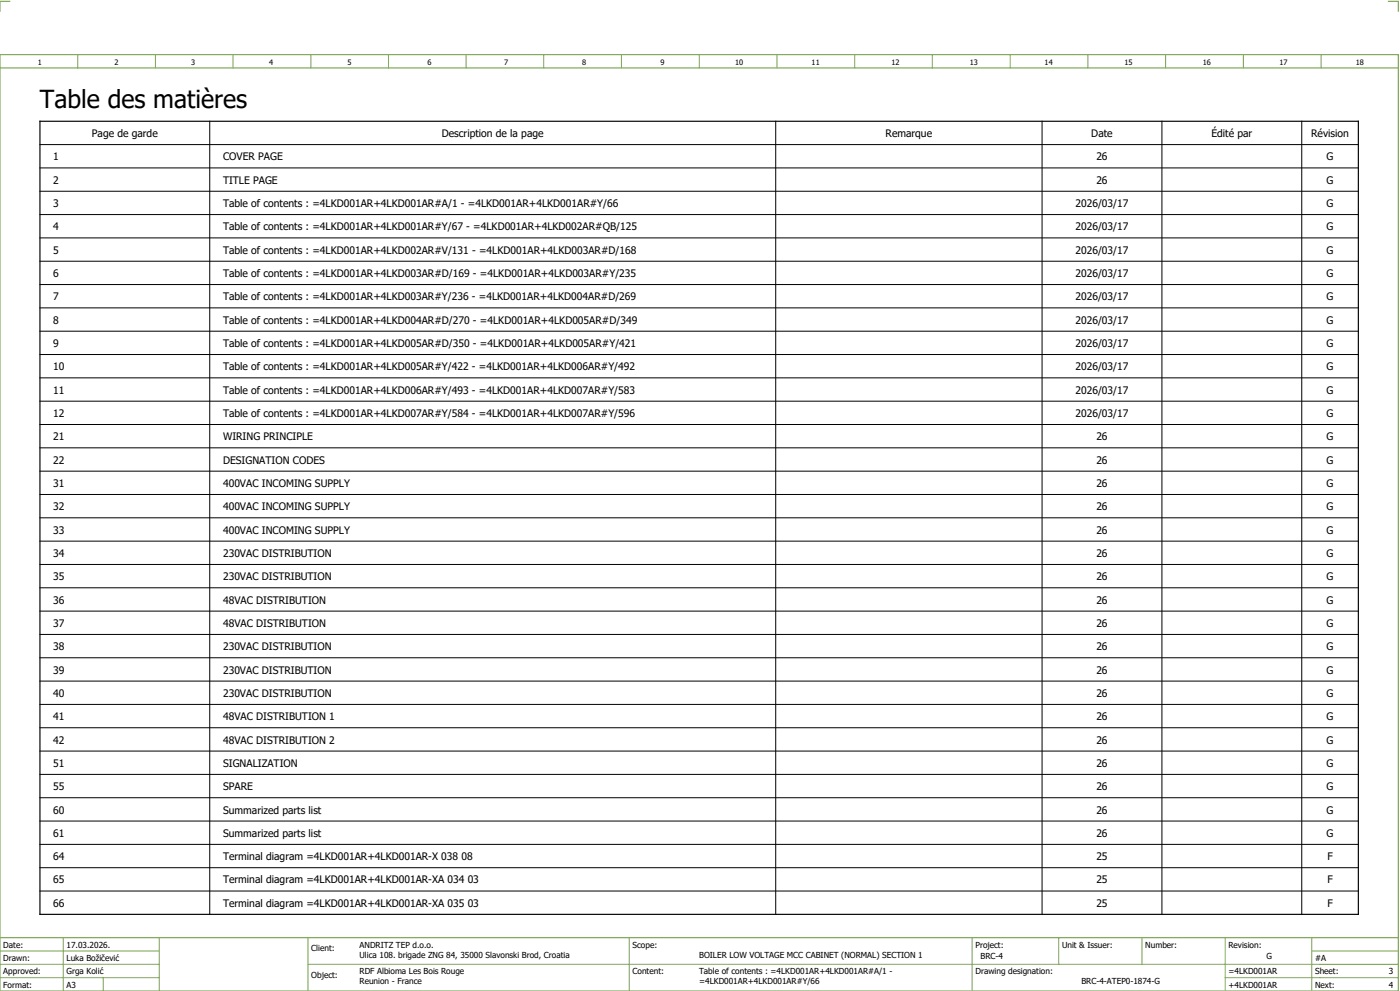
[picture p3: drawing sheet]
<svg xmlns="http://www.w3.org/2000/svg" width="421mm" height="297mm" viewBox="0 0 421 297" stroke-linecap="round" stroke-linejoin="round" font-family="sans-serif">
<defs><g id="words">
<text font-size="7.5" x="12" y="32.4">Table des matières</text>
<g font-size="3.1">
<text x="27.6" y="41.1">Page de garde</text>
<text x="132.7" y="41.1">Description de la page</text>
<text x="266" y="41.1">Remarque</text>
<text x="327.8" y="41.1">Date</text>
<text x="363.9" y="41.1">Édité par</text>
<text x="393.8" y="41.1">Révision</text>
<text x="16" y="48.1">1</text>
<text x="67" y="48.1">COVER PAGE</text>
<text x="329.3" y="48.1">26</text>
<text x="398.5" y="48.1">G</text>
<text x="16" y="55.1">2</text>
<text x="67" y="55.1">TITLE PAGE</text>
<text x="329.3" y="55.1">26</text>
<text x="398.5" y="55.1">G</text>
<text x="16" y="62.1">3</text>
<text x="67" y="62.1">Table of contents : =4LKD001AR+4LKD001AR#A/1 - =4LKD001AR+4LKD001AR#Y/66</text>
<text x="323" y="62.1">2026/03/17</text>
<text x="398.5" y="62.1">G</text>
<text x="16" y="69.1">4</text>
<text x="67" y="69.1">Table of contents : =4LKD001AR+4LKD001AR#Y/67 - =4LKD001AR+4LKD002AR#QB/125</text>
<text x="323" y="69.1">2026/03/17</text>
<text x="398.5" y="69.1">G</text>
<text x="16" y="76.1">5</text>
<text x="67" y="76.1">Table of contents : =4LKD001AR+4LKD002AR#V/131 - =4LKD001AR+4LKD003AR#D/168</text>
<text x="323" y="76.1">2026/03/17</text>
<text x="398.5" y="76.1">G</text>
<text x="16" y="83.1">6</text>
<text x="67" y="83.1">Table of contents : =4LKD001AR+4LKD003AR#D/169 - =4LKD001AR+4LKD003AR#Y/235</text>
<text x="323" y="83.1">2026/03/17</text>
<text x="398.5" y="83.1">G</text>
<text x="16" y="90.1">7</text>
<text x="67" y="90.1">Table of contents : =4LKD001AR+4LKD003AR#Y/236 - =4LKD001AR+4LKD004AR#D/269</text>
<text x="323" y="90.1">2026/03/17</text>
<text x="398.5" y="90.1">G</text>
<text x="16" y="97.1">8</text>
<text x="67" y="97.1">Table of contents : =4LKD001AR+4LKD004AR#D/270 - =4LKD001AR+4LKD005AR#D/349</text>
<text x="323" y="97.1">2026/03/17</text>
<text x="398.5" y="97.1">G</text>
<text x="16" y="104.1">9</text>
<text x="67" y="104.1">Table of contents : =4LKD001AR+4LKD005AR#D/350 - =4LKD001AR+4LKD005AR#Y/421</text>
<text x="323" y="104.1">2026/03/17</text>
<text x="398.5" y="104.1">G</text>
<text x="16" y="111.1">10</text>
<text x="67" y="111.1">Table of contents : =4LKD001AR+4LKD005AR#Y/422 - =4LKD001AR+4LKD006AR#Y/492</text>
<text x="323" y="111.1">2026/03/17</text>
<text x="398.5" y="111.1">G</text>
<text x="16" y="118.1">11</text>
<text x="67" y="118.1">Table of contents : =4LKD001AR+4LKD006AR#Y/493 - =4LKD001AR+4LKD007AR#Y/583</text>
<text x="323" y="118.1">2026/03/17</text>
<text x="398.5" y="118.1">G</text>
<text x="16" y="125.1">12</text>
<text x="67" y="125.1">Table of contents : =4LKD001AR+4LKD007AR#Y/584 - =4LKD001AR+4LKD007AR#Y/596</text>
<text x="323" y="125.1">2026/03/17</text>
<text x="398.5" y="125.1">G</text>
<text x="16" y="132.1">21</text>
<text x="67" y="132.1">WIRING PRINCIPLE</text>
<text x="329.3" y="132.1">26</text>
<text x="398.5" y="132.1">G</text>
<text x="16" y="139.1">22</text>
<text x="67" y="139.1">DESIGNATION CODES</text>
<text x="329.3" y="139.1">26</text>
<text x="398.5" y="139.1">G</text>
<text x="16" y="146.1">31</text>
<text x="67" y="146.1">400VAC INCOMING SUPPLY</text>
<text x="329.3" y="146.1">26</text>
<text x="398.5" y="146.1">G</text>
<text x="16" y="153.1">32</text>
<text x="67" y="153.1">400VAC INCOMING SUPPLY</text>
<text x="329.3" y="153.1">26</text>
<text x="398.5" y="153.1">G</text>
<text x="16" y="160.1">33</text>
<text x="67" y="160.1">400VAC INCOMING SUPPLY</text>
<text x="329.3" y="160.1">26</text>
<text x="398.5" y="160.1">G</text>
<text x="16" y="167.1">34</text>
<text x="67" y="167.1">230VAC DISTRIBUTION</text>
<text x="329.3" y="167.1">26</text>
<text x="398.5" y="167.1">G</text>
<text x="16" y="174.1">35</text>
<text x="67" y="174.1">230VAC DISTRIBUTION</text>
<text x="329.3" y="174.1">26</text>
<text x="398.5" y="174.1">G</text>
<text x="16" y="181.1">36</text>
<text x="67" y="181.1">48VAC DISTRIBUTION</text>
<text x="329.3" y="181.1">26</text>
<text x="398.5" y="181.1">G</text>
<text x="16" y="188.1">37</text>
<text x="67" y="188.1">48VAC DISTRIBUTION</text>
<text x="329.3" y="188.1">26</text>
<text x="398.5" y="188.1">G</text>
<text x="16" y="195.1">38</text>
<text x="67" y="195.1">230VAC DISTRIBUTION</text>
<text x="329.3" y="195.1">26</text>
<text x="398.5" y="195.1">G</text>
<text x="16" y="202.1">39</text>
<text x="67" y="202.1">230VAC DISTRIBUTION</text>
<text x="329.3" y="202.1">26</text>
<text x="398.5" y="202.1">G</text>
<text x="16" y="209.1">40</text>
<text x="67" y="209.1">230VAC DISTRIBUTION</text>
<text x="329.3" y="209.1">26</text>
<text x="398.5" y="209.1">G</text>
<text x="16" y="216.1">41</text>
<text x="67" y="216.1">48VAC DISTRIBUTION 1</text>
<text x="329.3" y="216.1">26</text>
<text x="398.5" y="216.1">G</text>
<text x="16" y="223.1">42</text>
<text x="67" y="223.1">48VAC DISTRIBUTION 2</text>
<text x="329.3" y="223.1">26</text>
<text x="398.5" y="223.1">G</text>
<text x="16" y="230.1">51</text>
<text x="67" y="230.1">SIGNALIZATION</text>
<text x="329.3" y="230.1">26</text>
<text x="398.5" y="230.1">G</text>
<text x="16" y="237.1">55</text>
<text x="67" y="237.1">SPARE</text>
<text x="329.3" y="237.1">26</text>
<text x="398.5" y="237.1">G</text>
<text x="16" y="244.1">60</text>
<text x="67" y="244.1">Summarized parts list</text>
<text x="329.3" y="244.1">26</text>
<text x="398.5" y="244.1">G</text>
<text x="16" y="251.1">61</text>
<text x="67" y="251.1">Summarized parts list</text>
<text x="329.3" y="251.1">26</text>
<text x="398.5" y="251.1">G</text>
<text x="16" y="258.1">64</text>
<text x="67" y="258.1">Terminal diagram =4LKD001AR+4LKD001AR-X 038 08</text>
<text x="329.3" y="258.1">25</text>
<text x="398.7" y="258.1">F</text>
<text x="16" y="265.1">65</text>
<text x="67" y="265.1">Terminal diagram =4LKD001AR+4LKD001AR-XA 034 03</text>
<text x="329.3" y="265.1">25</text>
<text x="398.7" y="265.1">F</text>
<text x="16" y="272.1">66</text>
<text x="67" y="272.1">Terminal diagram =4LKD001AR+4LKD001AR-XA 035 03</text>
<text x="329.3" y="272.1">25</text>
<text x="398.7" y="272.1">F</text>
</g>
<g font-size="2.5">
<text x="1" y="284.4">Date:</text>
<text x="20" y="284.4">17.03.2026.</text>
<text x="93.5" y="285.4">Client:</text>
<text x="108" y="284.4">ANDRITZ TEP d.o.o.</text>
<text x="108" y="287.4">Ulica 108. brigade ZNG 84, 35000 Slavonski Brod, Croatia</text>
<text x="190" y="284.4">Scope:</text>
<text x="210" y="287.4">BOILER LOW VOLTAGE MCC CABINET (NORMAL) SECTION 1</text>
<text x="293" y="284.4">Project:</text>
<text x="294.5" y="287.9">BRC-4</text>
<text x="319" y="284.4">Unit &amp; Issuer:</text>
<text x="344" y="284.4">Number:</text>
<text x="369" y="284.4">Revision:</text>
<text x="380.4" y="287.9">G</text>
<text x="1" y="288.4">Drawn:</text>
<text x="1" y="292.4">Approved:</text>
<text x="20" y="288.4">Luka Božičević</text>
<text x="20" y="292.4">Grga Kolić</text>
<text x="93.5" y="293.4">Object:</text>
<text x="108" y="292.4">RDF Albioma Les Bois Rouge</text>
<text x="190" y="292.4">Content:</text>
<text x="210" y="292.4">Table of contents : =4LKD001AR+4LKD001AR#A/1 -</text>
<text x="293" y="292.4">Drawing designation:</text>
<text x="369" y="292.4">=4LKD001AR</text>
<text x="395" y="292.4">Sheet:</text>
<text x="395" y="288.4">#A</text>
<text x="417.1" y="292.4">3</text>
<text x="1" y="296.4">Format:</text>
<text x="20" y="296.4">A3</text>
<text x="108" y="295.4">Reunion - France</text>
<text x="210" y="295.4">=4LKD001AR+4LKD001AR#Y/66</text>
<text x="324.8" y="295.4">BRC-4-ATEP0-1874-G</text>
<text x="369" y="296.4">+4LKD001AR</text>
<text x="395" y="296.4">Next:</text>
<text x="417.1" y="296.4">4</text>
</g>
<g font-size="2.2">
<text x="11.4" y="19.4">1</text>
<text x="34.4" y="19.4">2</text>
<text x="57.4" y="19.4">3</text>
<text x="80.9" y="19.4">4</text>
<text x="104.4" y="19.4">5</text>
<text x="128.4" y="19.4">6</text>
<text x="151.4" y="19.4">7</text>
<text x="174.9" y="19.4">8</text>
<text x="198.4" y="19.4">9</text>
<text x="220.8" y="19.4">10</text>
<text x="243.8" y="19.4">11</text>
<text x="267.8" y="19.4">12</text>
<text x="291.3" y="19.4">13</text>
<text x="313.8" y="19.4">14</text>
<text x="337.8" y="19.4">15</text>
<text x="361.3" y="19.4">16</text>
<text x="384.3" y="19.4">17</text>
<text x="407.3" y="19.4">18</text>
</g>
</g></defs>
<path d="M0 16.4h420v281h-420zM3 .4h-3v3M417 .4h3v3M0 20.4h420M0 281.4h420" fill="none" stroke="#7ca552" stroke-width=".35"/>
<g fill="none" stroke="#7ca552" stroke-width=".3">
<path d="M23.4 16.5v4M46.7 16.4v4M70 16.4v4M93.4 16.4v4M116.7 16.5v4M140 16.4v4M163.3 16.4v4M186.7 16.4v4M210 16.4v4M233.4 16.4v4M256.7 16.4v4M280 16.5v4"/>
<path d="M303.4 16.4v4M326.8 16.4v4M350.1 16.4v4M373.5 16.4v4M396.8 16.4v4M0 285.4h47.8M0 293.4h47.8M19 281.4v16M31 293.4v4M47.8 281.4v16M47.8 289.4h-47.8M92.5 281.4v16"/>
<path d="M92.5 289.4h327.5M189 281.4v16M292 281.4v15.8M318 281.4v8M343 281.4v8M368 281.4v15.8M368 293.4h52M394 285.4h26M394 281.4v15.8"/>
</g>
<g fill="none" stroke="#000" stroke-width=".3">
<path d="M63 36.4v238M233 36.4v238M313 36.4v238M349 36.4v238M391 36.4v238M12 57.4h396M12 50.4h396M12 43.4h396M12 71.4h396M12 78.4h396M12 64.4h396M12 85.4h396"/>
<path d="M12 99.4h396M12 92.4h396M12 113.4h396M12 106.4h396M12 127.4h396M12 120.4h396M12 134.4h396M12 141.4h396M12 155.4h396M12 148.4h396M12 169.4h396M12 176.4h396"/>
<path d="M12 162.4h396M12 183.4h396M12 197.4h396M12 190.4h396M12 218.4h396M12 211.4h396M12 204.4h396M12 225.4h396M12 239.4h396M12 232.4h396M12 253.4h396M12 246.4h396"/>
<path d="M12 267.4h396M12 260.4h396"/>
</g>
<path d="M12 36.4h396v238h-396z" fill="none" stroke="#000" stroke-width=".35"/>
<use href="#words"/>
</svg>
